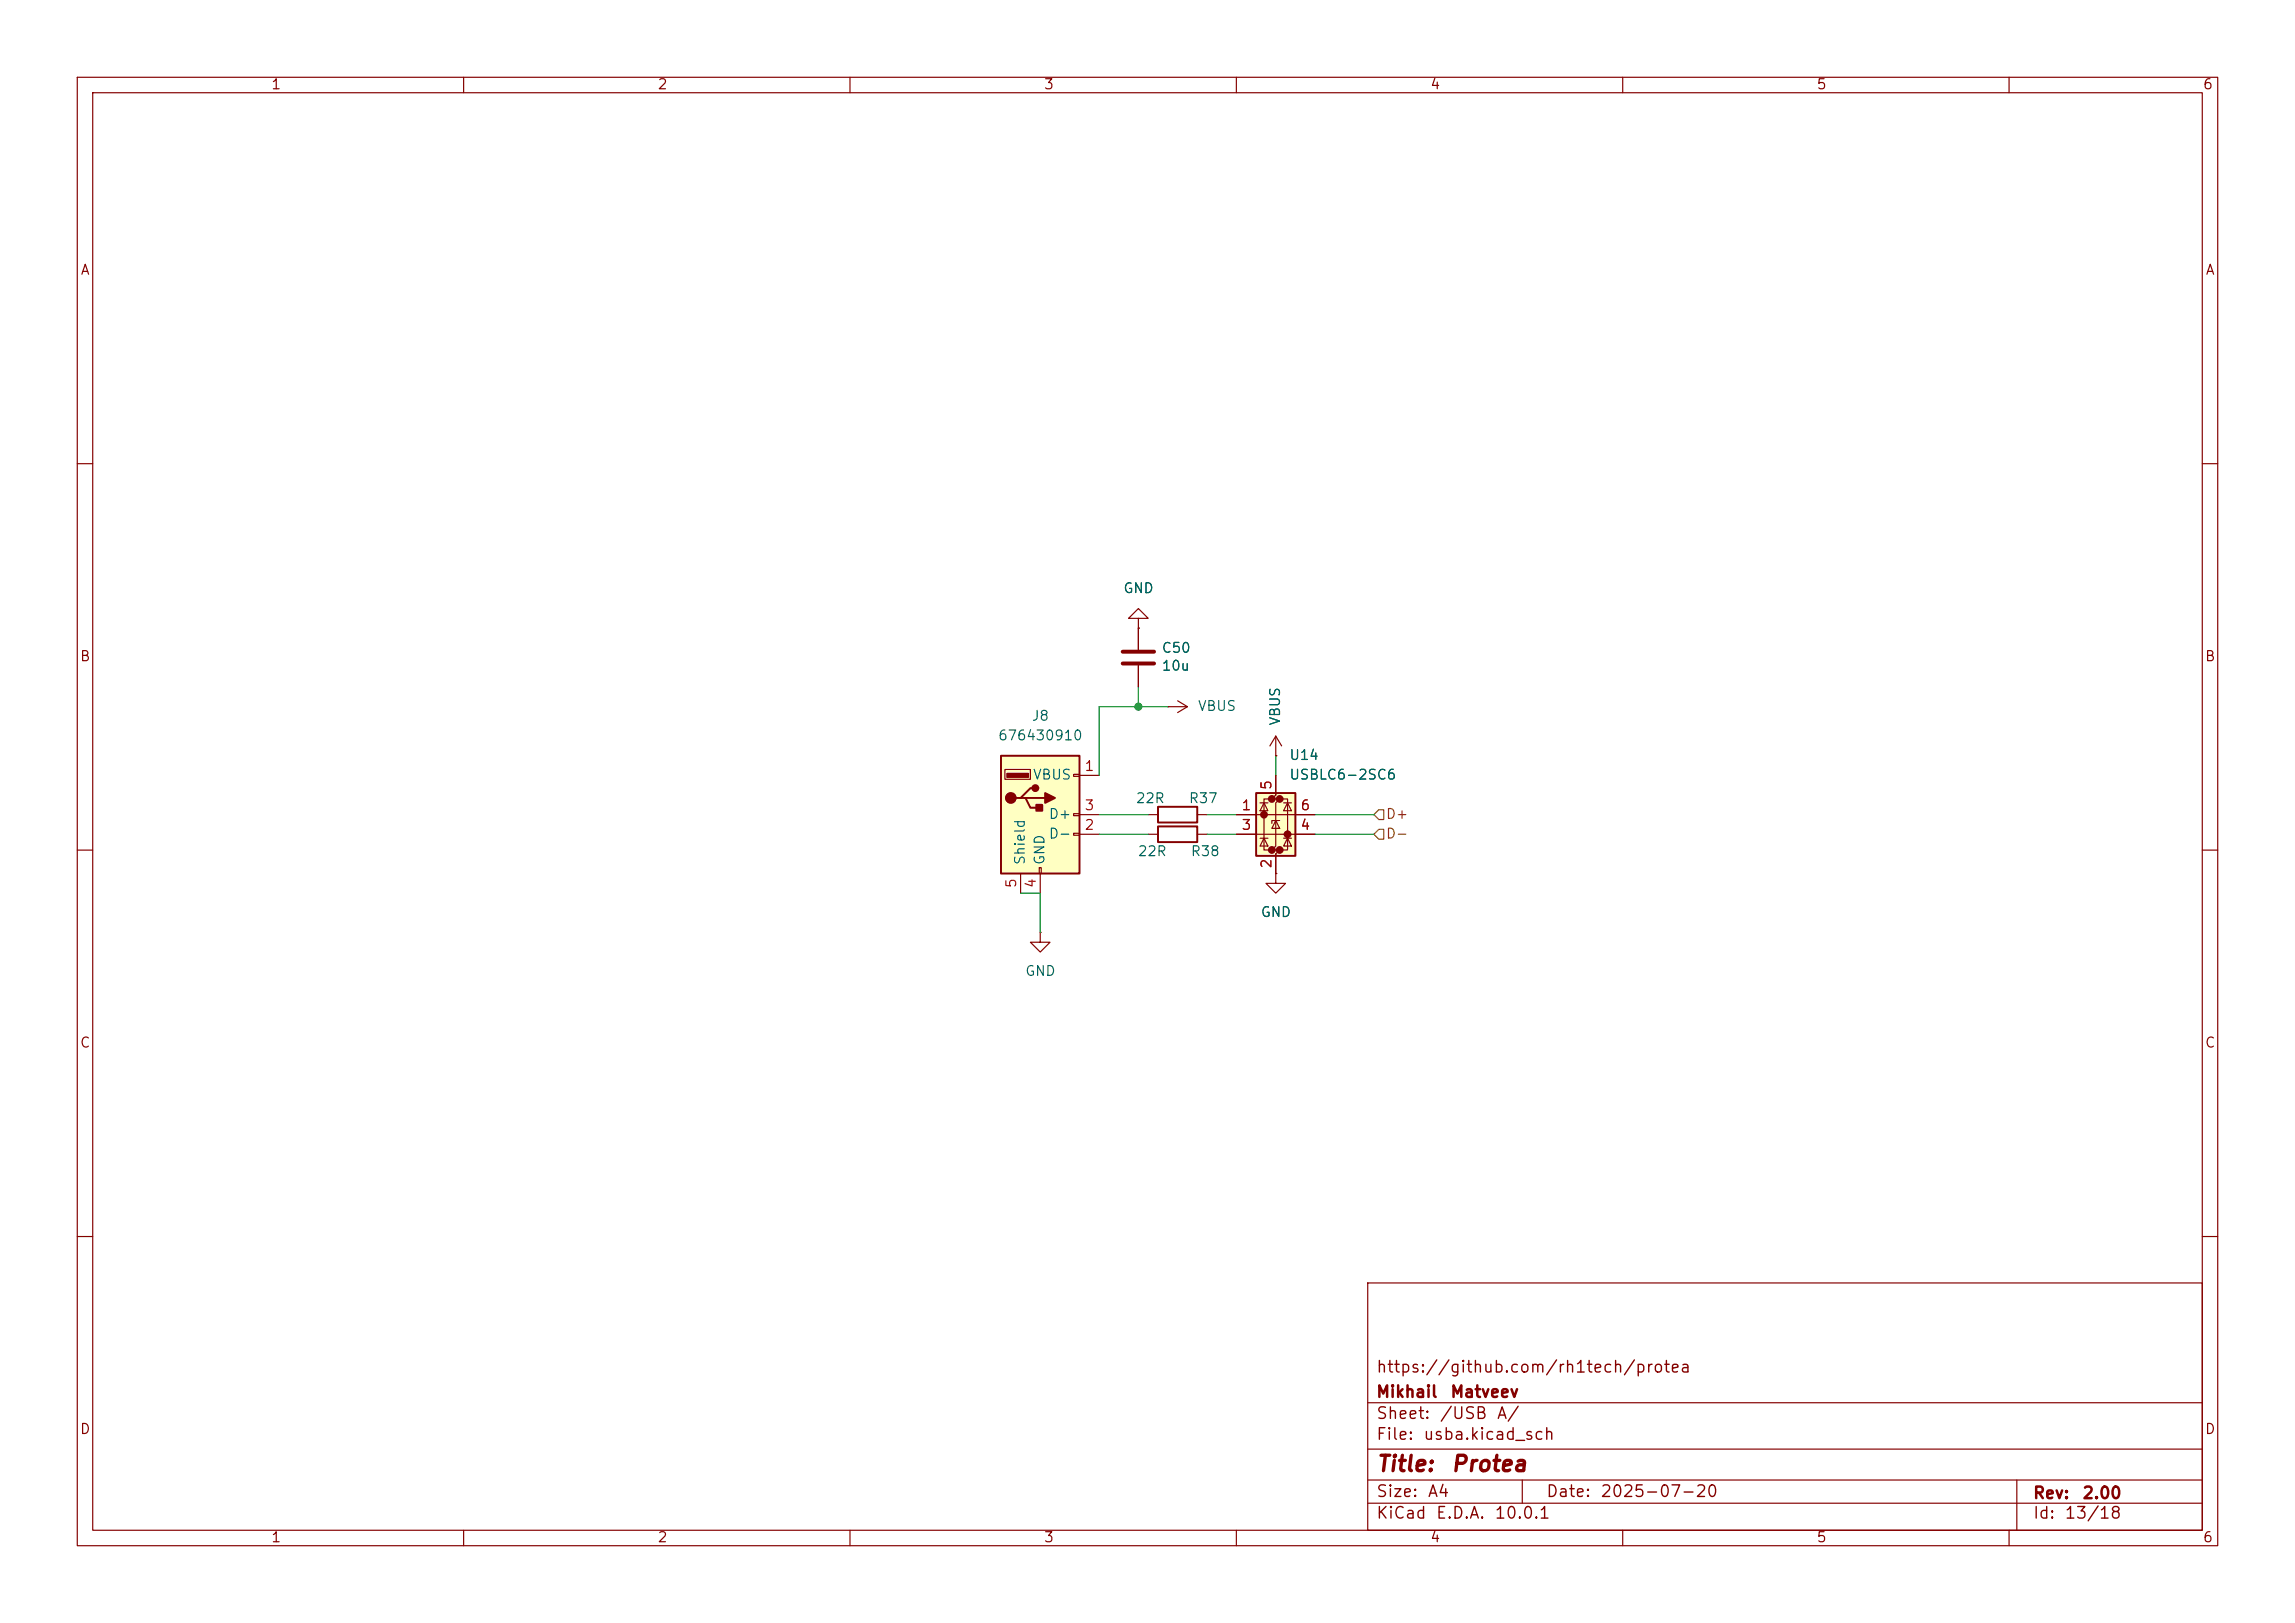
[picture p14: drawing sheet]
<svg xmlns="http://www.w3.org/2000/svg" width="297mm" height="210mm" viewBox="0 0 297 210" stroke-linecap="round" stroke-linejoin="round" font-family="sans-serif">
<defs><g id="words">
<g font-size="2" fill="#840000">
<text x="178" y="190.9">Title:</text>
<text x="187.7" y="190.9">Protea</text>
</g>
<g font-size="1.5" fill="#840000">
<text x="178" y="178">https://github.com/rh1tech/protea</text>
<text x="178" y="184">Sheet:</text>
<text x="178" y="181.2">Mikhail</text>
<text x="186.2" y="184">/USB</text>
<text x="187.6" y="181.2">Matveev</text>
<text x="193.6" y="184">A/</text>
<text x="178" y="186.7">File:</text>
<text x="184.1" y="186.7">usba.kicad_sch</text>
<text x="178" y="196.9">KiCad</text>
<text x="178" y="194.1">Size:</text>
<text x="184.7" y="194.1">A4</text>
<text x="185.7" y="196.9">E.D.A.</text>
<text x="193.3" y="196.9">10.0.1</text>
<text x="200" y="194.1">Date:</text>
<text x="207" y="194.1">2025-07-20</text>
<text x="263" y="194.3">Rev:</text>
<text x="263" y="196.9">Id:</text>
<text x="267.1" y="196.9">13/18</text>
<text x="269.4" y="194.3">2.00</text>
</g>
<g font-size="1.3" fill="#840000">
<text x="35" y="11.9">1</text>
<text x="85" y="11.9">2</text>
<text x="135" y="11.9">3</text>
<text x="185" y="11.9">4</text>
<text x="235" y="11.9">5</text>
<text x="285" y="11.9">6</text>
<text x="10.3" y="35.9">A</text>
<text x="285.3" y="35.9">A</text>
<text x="10.3" y="85.9">B</text>
<text x="285.3" y="85.9">B</text>
<text x="10.3" y="135.9">C</text>
<text x="285.3" y="135.9">C</text>
<text x="10.3" y="185.9">D</text>
<text x="285.3" y="185.9">D</text>
<text x="35" y="199.9">1</text>
<text x="85" y="199.9">2</text>
<text x="135" y="199.9">3</text>
<text x="185" y="199.9">4</text>
<text x="235" y="199.9">5</text>
<text x="285" y="199.9">6</text>
</g>
<g font-size="1.3" fill="#006464">
<text x="145.3" y="77.1">GND</text>
<text x="150.3" y="84.8">C50</text>
<text x="150.3" y="87.1">10u</text>
<text x="133.4" y="93.6">J8</text>
<text x="154.9" y="92.3">VBUS</text>
<text x="166" y="94" transform="rotate(-90 166 94)">VBUS</text>
<text x="129.1" y="96.1">676430910</text>
<text x="133.6" y="101.2">VBUS</text>
<text x="166.8" y="98.7">U14</text>
<text x="166.8" y="101.2">USBLC6-2SC6</text>
<text x="135.6" y="106.3">D+</text>
<text x="146.9" y="104.2">22R</text>
<text x="153.8" y="104.2">R37</text>
<text x="132.9" y="112" transform="rotate(-90 132.9 112)">Shield</text>
<text x="135.5" y="112" transform="rotate(-90 135.5 112)">GND</text>
<text x="135.6" y="108.8">D-</text>
<text x="147.2" y="111.1">22R</text>
<text x="154" y="111.1">R38</text>
<text x="163.1" y="119">GND</text>
<text x="132.6" y="126.6">GND</text>
</g>
<g font-size="1.3" fill="#a90000">
<text x="140.3" y="100.1">1</text>
<text x="140.3" y="107.7">2</text>
<text x="140.3" y="105.2">3</text>
<text x="160.6" y="105.2">1</text>
<text x="160.6" y="107.7">3</text>
<text x="164.8" y="102.3" transform="rotate(-90 164.8 102.3)">5</text>
<text x="168.2" y="107.7">4</text>
<text x="168.2" y="105.2">6</text>
<text x="164.8" y="112.5" transform="rotate(-90 164.8 112.5)">2</text>
<text x="131.8" y="115" transform="rotate(-90 131.8 115)">5</text>
<text x="134.4" y="115" transform="rotate(-90 134.4 115)">4</text>
</g>
<g font-size="1.3" fill="#725600">
<text x="179.3" y="106.3">D+</text>
<text x="179.3" y="108.8">D-</text>
</g>
</g></defs>
<g fill="none" stroke="#840000" stroke-width=".15">
<path d="M10 10h277v190h-277zM12 12h273v186h-273zM60 10v2M110 10v2M160 10v2M210 10v2M260 10v2M10 60h2M285 60h2M147.3 80h1.3l-1.3-1.3-1.3 1.3h1.3v1.3M147.3 81.3h.1M147.3 81.3v2.8"/>
<path d="M147.3 86.1v2.8M151.1 91.4h.1M151.1 91.4h2.6M152.4 90.7l1.3 .7M153.7 91.4l-1.3 .8M10 110h2M285 110h2M134.6 120.7v1.2h1.3l-1.3 1.3-1.3-1.3h1.3M134.6 120.7h.1M10 160h2M177 166h108v32h-108zM285 160h2"/>
<path d="M60 198v2M110 198v2M160 198v2M177 194.5h108M177 191.5h108M177 187.5h108M177 181.5h108M197 191.5v3M210 198v2M260 198v2M261 191.5v6.5"/>
</g>
<path d="M145.3 84.3h4.1M145.3 85.9h4.1" fill="none" stroke="#840000" stroke-width=".51"/>
<path d="M162.6 102.6h5v8.1h-5z" fill="#ffffc2"/>
<g fill="#840000" stroke="#840000" stroke-width=".51">
<circle cx="163.6" cy="105.4" r=".25"/>
<circle cx="164.6" cy="103.4" r=".25"/>
<circle cx="164.6" cy="110" r=".25"/>
<circle cx="165.6" cy="103.4" r=".25"/>
<circle cx="165.6" cy="110" r=".25"/>
<circle cx="166.6" cy="107.9" r=".25"/>
</g>
<g fill="none" stroke="#840000" stroke-width=".15">
<path d="M165.1 97.8h.1M165.1 95.3v2.5M165.1 95.3l-.8 1.2M165.1 95.3l.8 1.2M160 105.4h10.2M160 108h10.2M163.1 108.5h1M163.1 103.9h1M163.6 103.9l.5 1h-1zM163.6 108.5l.5 1h-1zM164.6 103.4h-1v6.6h1M165.1 100.3v2.6l-.5 .5h1l-.5 .5v5.6l-.5 .5h1l-.5 .5v2.5"/>
<path d="M165.1 106.2l.5 1h-1zM165.6 106.2h-1v.4M165.6 103.4h1v6.6h-1M166.1 108.5h1M166.1 103.9h1M166.6 103.9l.5 1h-1zM166.6 108.5l.5 1h-1z"/>
</g>
<path d="M162.6 102.6h5v8.1h-5z" fill="none" stroke="#840000" stroke-width=".25"/>
<path d="M129.5 97.8h10.2v15.2h-10.2z" fill="#ffffc2"/>
<path d="M129.5 97.8h10.2v15.2h-10.2zM132.1 103.3h.6l.6 1.2h1.3M132.7 103.3h2.6M134 102h-.7l-1.2 1.3h-.7M149.9 106.9h5v2.1h-5zM149.9 104.4h5v2h-5z" fill="none" stroke="#840000" stroke-width=".25"/>
<g fill="#840000" stroke="#840000" stroke-width=".25">
<path d="M134.1 104.1h.8v.8h-.8z"/>
<path d="M135.3 102.6l1.2 .7-1.2 .6z"/>
<circle cx="130.8" cy="103.3" r=".63"/>
<circle cx="134" cy="102" r=".38"/>
</g>
<path d="M130.3 100.1h2.8v.5h-2.8z" fill="#840000" stroke="#840000" stroke-width=".15"/>
<g fill="none" stroke="#840000" stroke-width=".15">
<path d="M130 99.6h3.3v1.2h-3.3zM147.3 81.3h.1M147.3 81.3v2.8M147.3 86.1v2.8M165.1 97.8h.1M132.1 113v2.6M134.5 112.3h.2v.7h-.2zM134.6 113v2.6M138.9 100.2h.8v.3h-.8zM138.9 105.3h.8v.2h-.8zM138.9 107.8h.8v.3h-.8zM139.7 100.3h2.5"/>
<path d="M139.7 108h2.5M139.7 105.4h2.5M148.6 108h1.3M148.6 105.4h1.3M154.9 108h1.3M154.9 105.4h1.3M160 108h2.6M160 105.4h2.6M165.1 113v1.3h1.3l-1.3 1.3-1.3-1.3h1.3M165.1 113h.1M165.1 100.3v2.6M165.1 110.5v2.5"/>
<path d="M167.6 108h2.6M167.6 105.4h2.6"/>
</g>
<path d="M178.4 107.3h.7v1.3h-.7l-.6-.6zM178.4 104.8h.7v1.2h-.7l-.6-.6z" fill="none" stroke="#725600" stroke-width=".15"/>
<path d="M147.3 88.9v2.5M151.1 91.4h-8.9v8.9M165.1 97.8v2.5M132.1 115.6h2.5v5.1M142.2 105.4h6.4M142.2 108h6.4M156.2 105.4h3.8M156.2 108h3.8M170.2 105.4h7.6M170.2 108h7.6" fill="none" stroke="#009600" stroke-width=".15"/>
<circle cx="147.3" cy="91.4" r=".46" fill="#009600" stroke="#009600" stroke-width=".13"/>
<use href="#words"/>
</svg>
